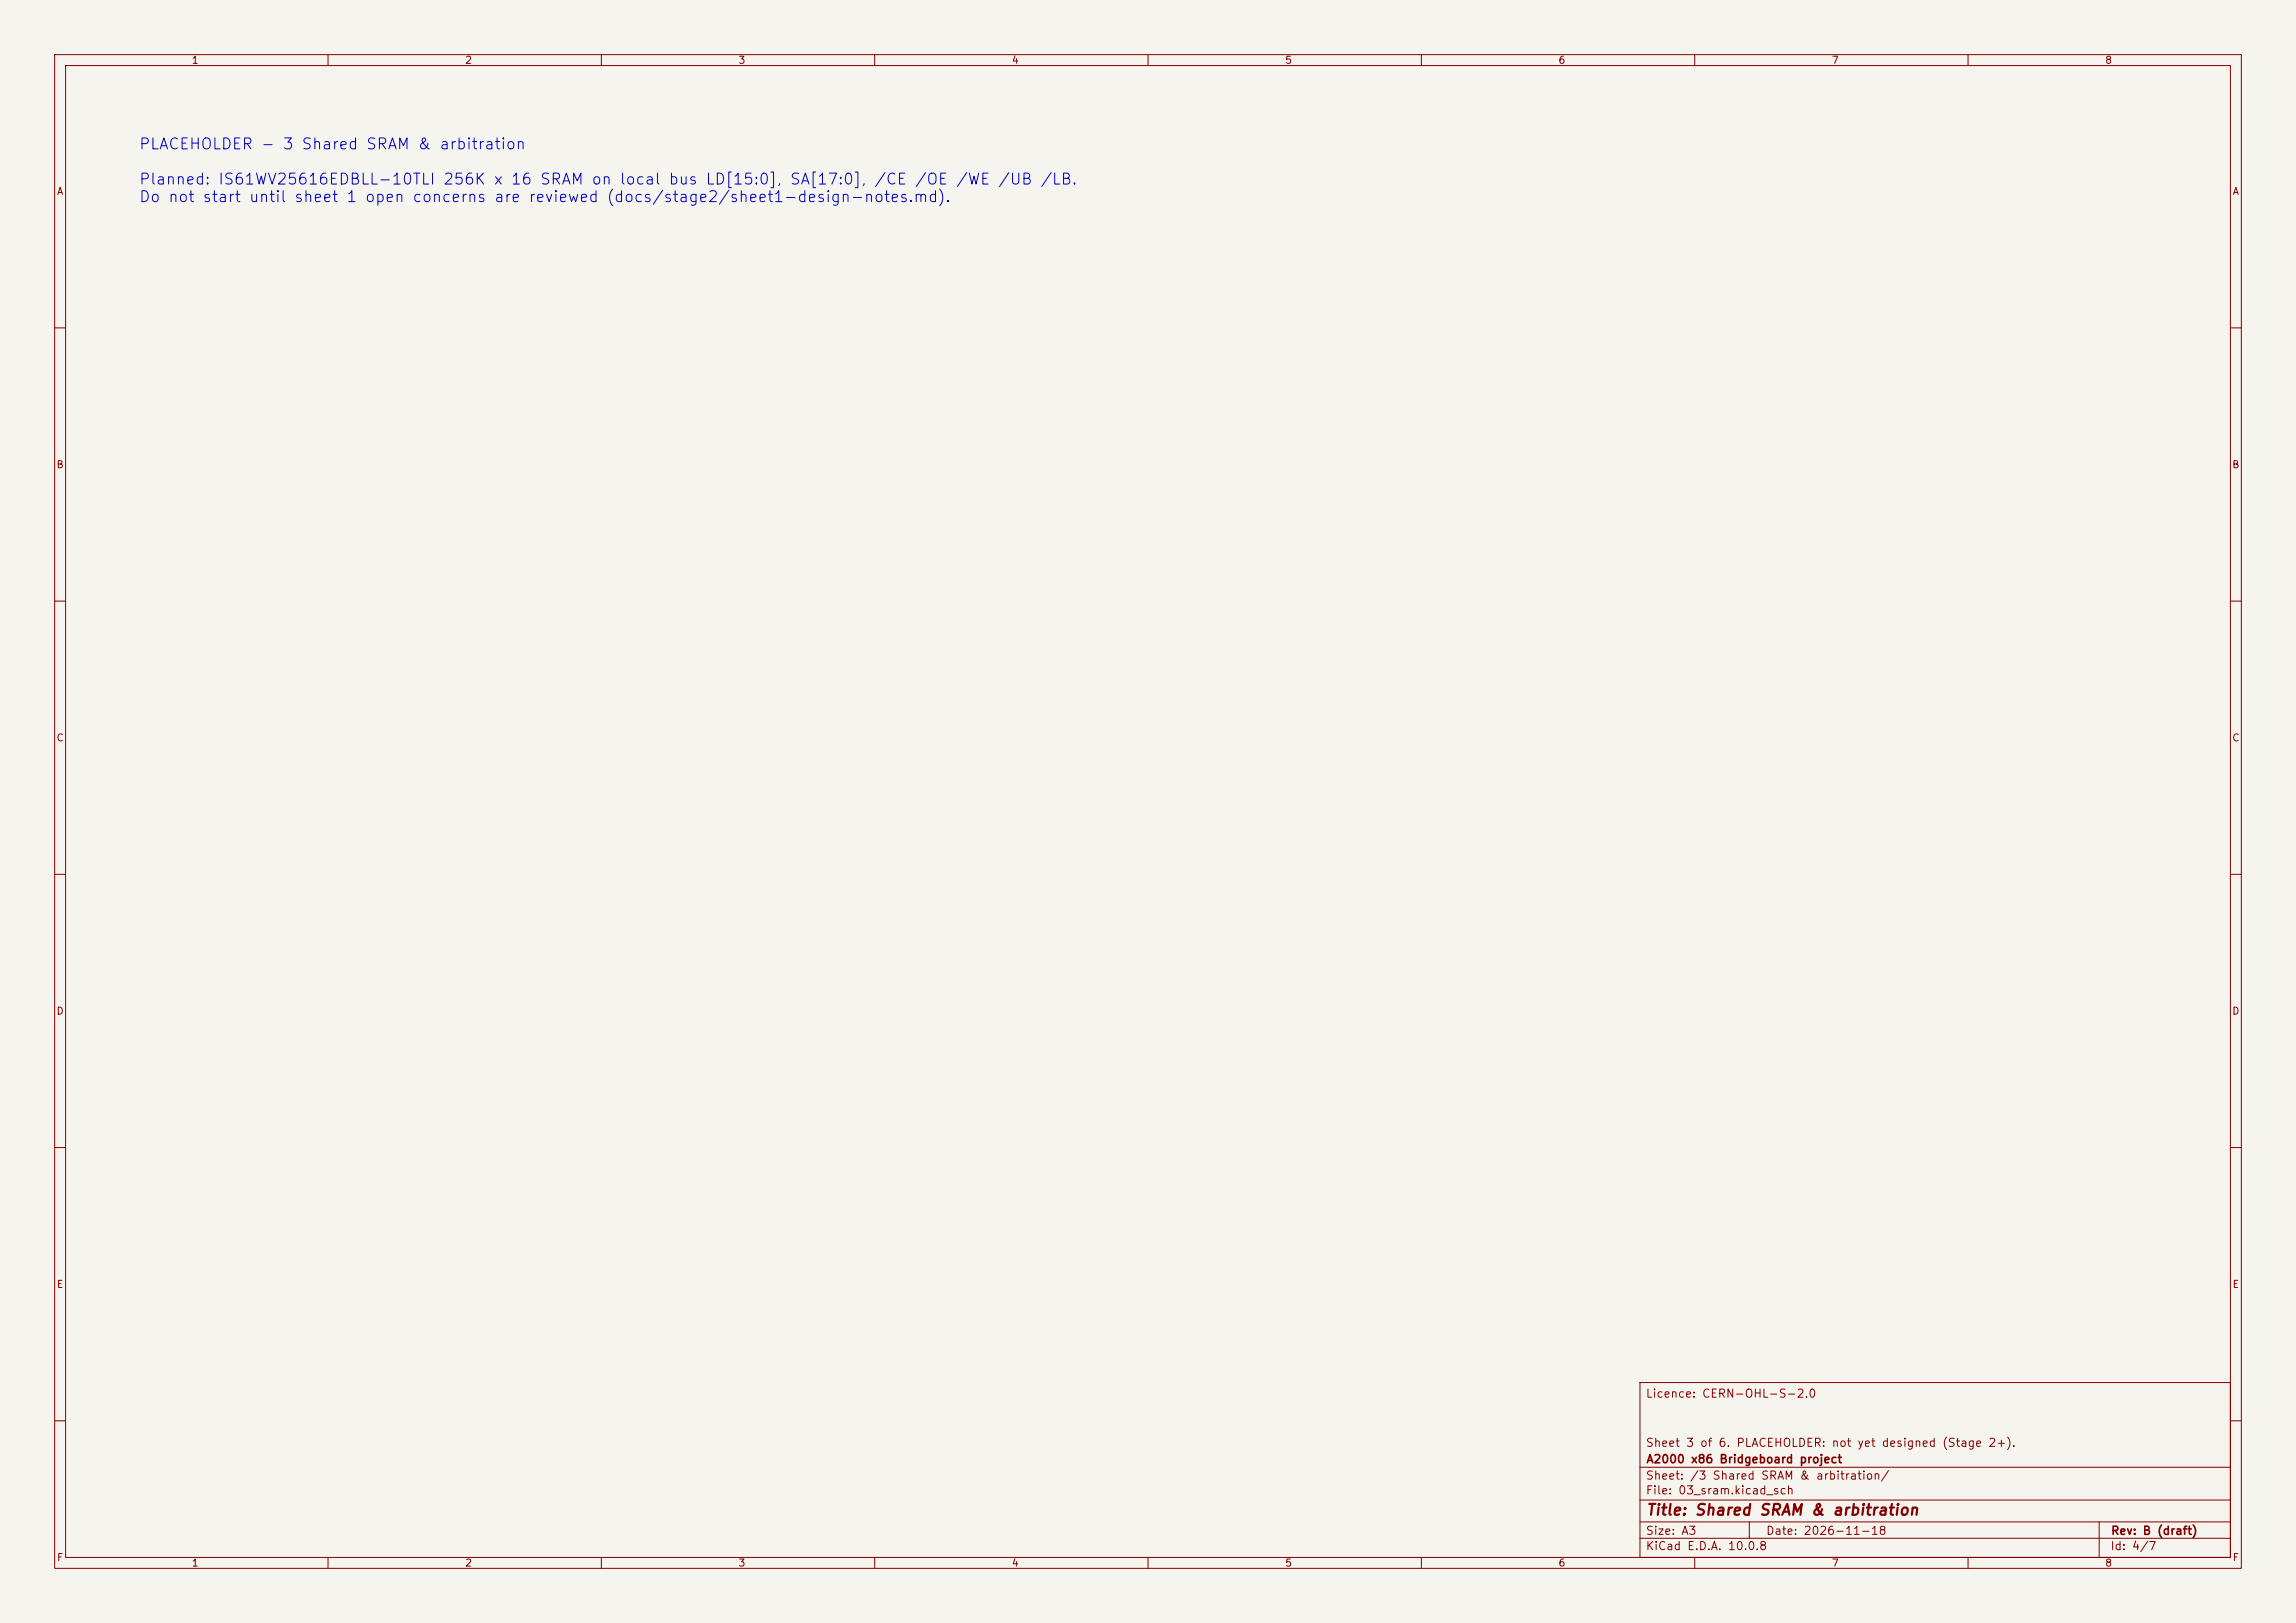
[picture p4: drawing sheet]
<svg xmlns="http://www.w3.org/2000/svg" width="420mm" height="297mm" viewBox="0 0 420 297" stroke-linecap="round" stroke-linejoin="round" font-family="sans-serif">
<defs><g id="words">
<g font-size="2" fill="#0000c2">
<text x="25.3" y="27.8">PLACEHOLDER - 3 Shared SRAM &amp; arbitration</text>
<text x="25.3" y="34.3">Planned: IS61WV25616EDBLL-10TLI 256K x 16 SRAM on local bus LD[15:0], SA[17:0], /CE /OE /WE /UB /LB.</text>
<text x="25.3" y="37.5">Do not start until sheet 1 open concerns are reviewed (docs/stage2/sheet1-design-notes.md).</text>
</g>
<text font-size="2" fill="#840000" x="301" y="277.8">Title: Shared SRAM &amp; arbitration</text>
<g font-size="1.5" fill="#840000">
<text x="300.9" y="256.1">Licence: CERN-OHL-S-2.0</text>
<text x="300.9" y="265.1">Sheet 3 of 6. PLACEHOLDER: not yet designed (Stage 2+).</text>
<text x="301" y="268.1">A2000 x86 Bridgeboard project</text>
<text x="300.9" y="273.8">File: 03_sram.kicad_sch</text>
<text x="300.9" y="271.1">Sheet: /3 Shared SRAM &amp; arbitration/</text>
<text x="300.9" y="281.2">Size: A3</text>
<text x="322.9" y="281.2">Date: 2026-11-18</text>
<text x="386" y="281.2">Rev: B (draft)</text>
<text x="300.9" y="284">KiCad E.D.A. 10.0.8</text>
<text x="385.9" y="284">Id: 4/7</text>
</g>
<g font-size="1.3" fill="#840000">
<text x="35" y="12">1</text>
<text x="85" y="12">2</text>
<text x="135" y="12">3</text>
<text x="185" y="12">4</text>
<text x="235" y="12">5</text>
<text x="285" y="12">6</text>
<text x="335" y="12">7</text>
<text x="385" y="12">8</text>
<text x="10.3" y="36">A</text>
<text x="408.3" y="36">A</text>
<text x="10.2" y="86">B</text>
<text x="408.2" y="86">B</text>
<text x="10.2" y="136">C</text>
<text x="408.2" y="136">C</text>
<text x="10.2" y="186">D</text>
<text x="408.2" y="186">D</text>
<text x="10.3" y="236">E</text>
<text x="408.3" y="236">E</text>
<text x="10.3" y="286">F</text>
<text x="35" y="287">1</text>
<text x="85" y="287">2</text>
<text x="135" y="287">3</text>
<text x="185" y="287">4</text>
<text x="235" y="287">5</text>
<text x="285" y="287">6</text>
<text x="335" y="287">7</text>
<text x="385" y="287">8</text>
<text x="408.3" y="286">F</text>
</g>
</g></defs>
<path d="M0 0h420v297h-420z" fill="#f5f4ef" stroke="#f5f4ef" stroke-width=".18"/>
<g fill="none" stroke="#840000" stroke-width=".18">
<path d="M10 10h400v277h-400zM12 12h396v273h-396zM60 10v2M110 10v2M160 10v2M210 10v2M260 10v2M310 10v2M360 10v2M10 60h2M408 60h2M10 110h2"/>
<path d="M408 110h2M10 160h2M408 160h2M10 210h2M408 210h2M300 253h108v32h-108zM10 260h2M300 278.5h108M300 274.5h108M300 268.5h108M320 278.5v3M384 278.5v6.5"/>
<path d="M408 260h2M60 285v2M110 285v2M160 285v2M210 285v2M260 285v2M300 281.5h108M310 285v2M360 285v2"/>
</g>
<use href="#words"/>
</svg>
